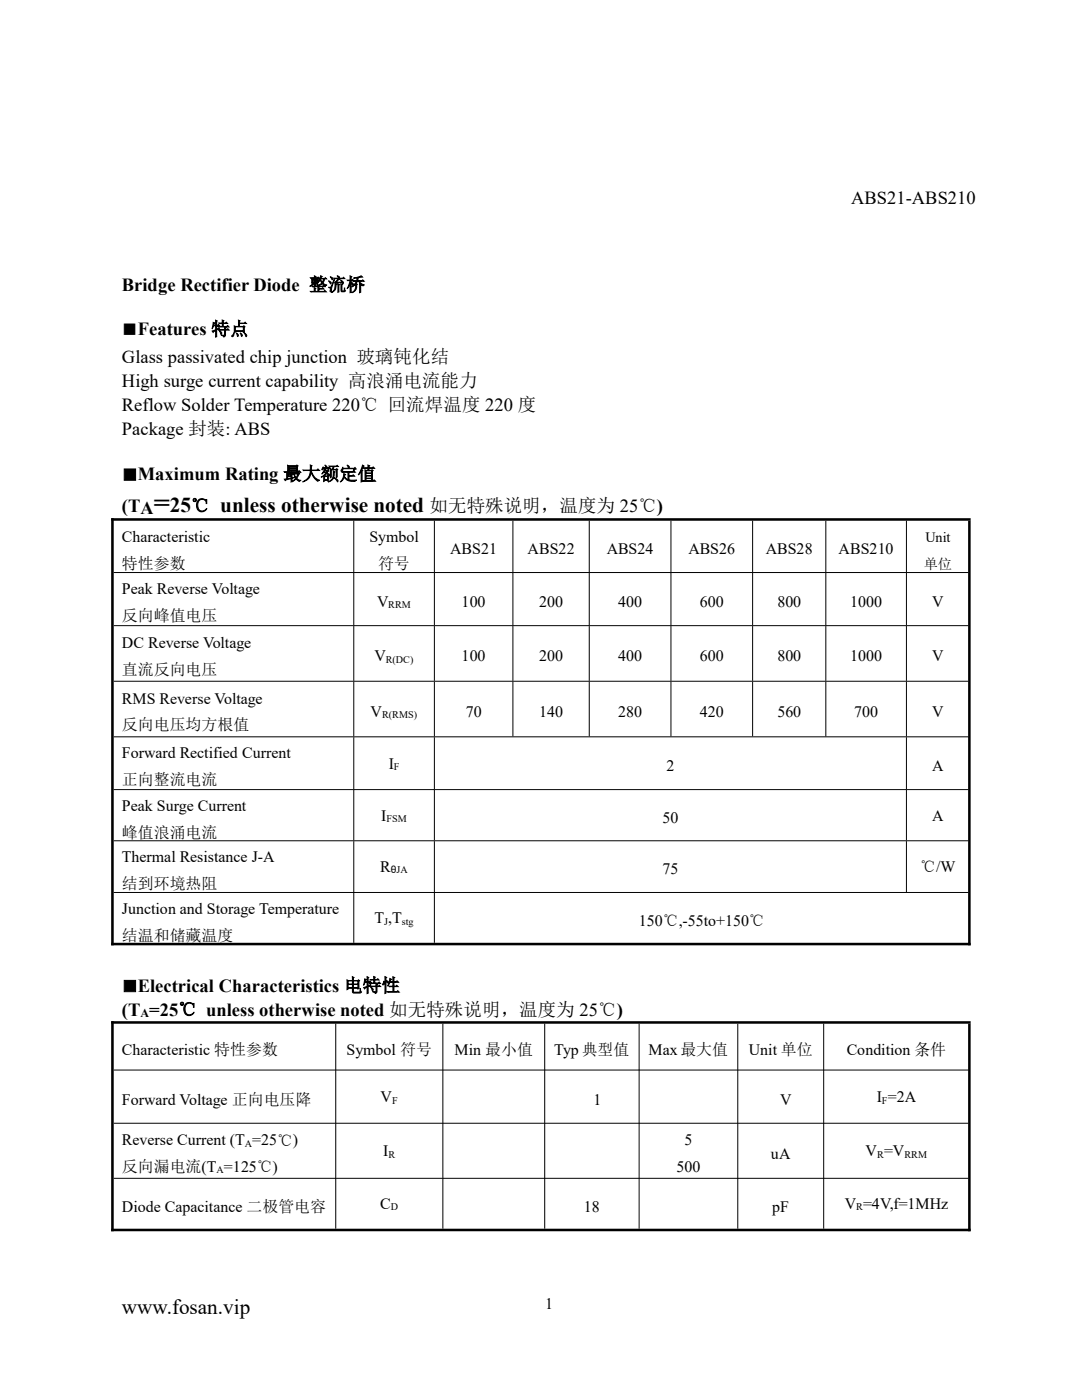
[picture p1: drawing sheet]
<svg xmlns="http://www.w3.org/2000/svg" width="216mm" height="279mm" viewBox="0 0 216 279" stroke-linecap="round" stroke-linejoin="round" font-family="sans-serif">
<defs><g id="words">
<text font-size="5.6" x="30.7" y="102.2">=</text>
<g font-size="4.2">
<text x="33.9" y="102.2">25</text>
<text x="43.9" y="102.2">unless otherwise noted</text>
<text x="24.3" y="262.3">www.fosan.vip</text>
</g>
<g font-size="3.7">
<text x="169.8" y="40.7">ABS21-ABS210</text>
<text x="24.3" y="58.1">Bridge Rectifier Diode 整流桥</text>
<text x="27.5" y="66.9">Features 特点</text>
<text x="24.3" y="72.4">Glass passivated chip junction 玻璃钝化结</text>
<text x="24.3" y="77.1">High surge current capability 高浪涌电流能力</text>
<text x="24.3" y="82">Reflow Solder Temperature 220℃ 回流焊温度 220 度</text>
<text x="24.3" y="86.8">Package 封装: ABS</text>
<text x="27.5" y="95.8">Maximum Rating 最大额定值</text>
<text x="24.3" y="102.2">(TA</text>
<text x="38.1" y="102.2">℃</text>
<text x="85.7" y="102.2">如无特殊说明，温度为 25℃)</text>
<text x="27.5" y="197.9">Electrical Characteristics 电特性</text>
<text x="24.3" y="202.7">(T =25℃ unless otherwise noted 如无特殊说明，温度为 25℃)</text>
</g>
<g font-size="3.2">
<text x="24.3" y="66.9">■</text>
<text x="24.3" y="95.9">■</text>
<text x="24.3" y="108.2">Characteristic</text>
<text x="24.3" y="113.5">特性参数</text>
<text x="73.7" y="108.2">Symbol</text>
<text x="75.4" y="113.5">符号</text>
<text x="89.8" y="110.6">ABS21</text>
<text x="105.3" y="110.6">ABS22</text>
<text x="121.1" y="110.6">ABS24</text>
<text x="137.4" y="110.6">ABS26</text>
<text x="152.8" y="110.6">ABS28</text>
<text x="167.3" y="110.6">ABS210</text>
<text x="24.3" y="118.6">Peak Reverse Voltage</text>
<text x="24.3" y="123.9">反向峰值电压</text>
<text x="75.2" y="121.1">V</text>
<text x="92.1" y="121.1">100</text>
<text x="107.6" y="121.1">200</text>
<text x="123.4" y="121.1">400</text>
<text x="139.7" y="121.1">600</text>
<text x="155.1" y="121.1">800</text>
<text x="169.6" y="121.1">1000</text>
<text x="186" y="121.1">V</text>
<text x="24.3" y="129.3">DC Reverse Voltage</text>
<text x="74.7" y="132">V</text>
<text x="92.1" y="132">100</text>
<text x="107.6" y="132">200</text>
<text x="123.4" y="132">400</text>
<text x="139.7" y="132">600</text>
<text x="155.1" y="132">800</text>
<text x="169.6" y="132">1000</text>
<text x="186" y="132">V</text>
<text x="24.3" y="134.6">直流反向电压</text>
<text x="24.3" y="140.4">RMS Reverse Voltage</text>
<text x="74" y="143.1">V</text>
<text x="92.9" y="143.1">70</text>
<text x="107.6" y="143.1">140</text>
<text x="123.4" y="143.1">280</text>
<text x="139.7" y="143.1">420</text>
<text x="155.1" y="143.1">560</text>
<text x="170.4" y="143.1">700</text>
<text x="186" y="143.1">V</text>
<text x="24.3" y="145.7">反向电压均方根值</text>
<text x="24.3" y="151.4">Forward Rectified Current</text>
<text x="77.6" y="153.4">I</text>
<text x="133" y="153.9">2</text>
<text x="186" y="153.9">A</text>
<text x="24.3" y="156.7">正向整流电流</text>
<text x="24.3" y="161.9">Peak Surge Current</text>
<text x="24.3" y="167.2">峰值浪涌电流</text>
<text x="76.1" y="163.8">I</text>
<text x="132.2" y="164.3">50</text>
<text x="186" y="163.8">A</text>
<text x="24.3" y="172.1">Thermal Resistance J-A</text>
<text x="24.3" y="177.4">结到环境热阻</text>
<text x="75.9" y="174.1">R</text>
<text x="132.2" y="174.5">75</text>
<text x="183.6" y="174.1">℃/W</text>
<text x="24.3" y="182.4">Junction and Storage Temperature</text>
<text x="74.7" y="184.3">T ,T</text>
<text x="127.5" y="184.8">150℃,-55to+150℃</text>
<text x="24.3" y="187.8">结温和储藏温度</text>
<text x="24.3" y="197.9">■</text>
<text x="24.3" y="210.5">Characteristic 特性参数</text>
<text x="69.2" y="210.5">Symbol 符号</text>
<text x="90.7" y="210.5">Min 最小值</text>
<text x="110.6" y="210.5">Typ 典型值</text>
<text x="129.4" y="210.5">Max最大值</text>
<text x="149.4" y="210.5">Unit 单位</text>
<text x="169" y="210.5">Condition 条件</text>
<text x="24.3" y="220.4">Forward Voltage 正向电压降</text>
<text x="75.9" y="220">V</text>
<text x="118.4" y="220.4">1</text>
<text x="155.7" y="220.4">V</text>
<text x="175" y="220">I =2A</text>
<text x="24.3" y="228.6">Reverse Current (T =25℃)</text>
<text x="24.3" y="233.9">反向漏电流(T =125℃)</text>
<text x="76.5" y="230.8">I</text>
<text x="135" y="233.9">500</text>
<text x="136.6" y="228.6">5</text>
<text x="153.8" y="231.2">uA</text>
<text x="172.7" y="230.8">V =V</text>
<text x="24.3" y="241.8">Diode Capacitance 二极管电容</text>
<text x="75.9" y="241.3">C</text>
<text x="116.5" y="241.8">18</text>
<text x="154.1" y="241.8">pF</text>
<text x="168.6" y="241.3">V =4V,f=1MHz</text>
<text x="108.8" y="261.3">1</text>
</g>
<g font-size="2.8">
<text x="184.3" y="113.5">单位</text>
<text x="184.7" y="108.2">Unit</text>
</g>
<text font-size="2.4" x="28" y="203">A</text>
<g font-size="2">
<text x="77.5" y="121.4">RRM</text>
<text x="77" y="132.2">R(DC)</text>
<text x="76.2" y="143.3">R(RMS)</text>
<text x="78.6" y="153.7">F</text>
<text x="77.1" y="164.1">FSM</text>
<text x="78" y="174.3">θJA</text>
<text x="76.6" y="184.5">J</text>
<text x="80.2" y="184.5">stg</text>
<text x="78.2" y="220.2">F</text>
<text x="176" y="220.2">F</text>
<text x="48.9" y="228.8">A</text>
<text x="77.5" y="231">R</text>
<text x="175" y="231">R</text>
<text x="180.5" y="231">RRM</text>
<text x="43.2" y="234.1">A</text>
<text x="78" y="241.6">D</text>
<text x="170.8" y="241.6">R</text>
</g>
</g></defs>
<path d="M22.2 103.7h171.5M22.4 103.4v85.3M193.4 103.9v84.8M22.2 188.4h171.5M22.2 204.1h171.5M22.4 203.8v41.9M193.4 204.3v41.4M22.2 245.5h171.5" fill="none" stroke="#000" stroke-width=".51"/>
<g fill="none" stroke="#000" stroke-width=".2">
<path d="M22.7 114.3h170.5M70.6 103.9v10.3M70.6 114.3v10.5M86.7 103.9v10.3M86.7 114.3v10.5M102.3 103.9v10.3M102.3 114.3v10.5M117.6 103.9v10.3M117.6 114.3v10.5M133.9 103.9v10.3M133.9 114.3v10.5M150.2 103.9v10.3"/>
<path d="M150.2 114.3v10.5M164.8 103.9v10.3M164.8 114.3v10.5M180.9 103.9v10.3M180.9 114.3v10.5M22.7 124.9h170.5M22.7 136h170.5M70.6 124.9v11M70.6 136v11M86.7 124.9v11M86.7 136v11M102.3 124.9v11"/>
<path d="M102.3 136v11M117.6 124.9v11M117.6 136v11M133.9 124.9v11M133.9 136v11M150.2 124.9v11M150.2 136v11M164.8 124.9v11M164.8 136v11M180.9 124.9v11M180.9 136v11M22.7 147.1h170.5"/>
<path d="M22.7 157.6h170.5M70.6 147.1v10.4M70.6 157.7v10M86.7 147.1v10.4M86.7 157.7v10M180.9 147.1v10.4M180.9 157.7v10M22.7 167.8h170.5M22.7 178.1h170.5M70.6 167.9v10.1M70.6 178.2v10M86.7 167.9v10.1"/>
<path d="M86.7 178.2v10M180.9 167.9v10.1M22.7 213.6h170.5M67 204.3v40.9M88.4 204.3v40.9M108.7 204.3v40.9M127.5 204.3v40.9M147.2 204.3v40.9M164.4 204.3v40.9M22.7 224.2h170.5M22.7 235.2h170.5"/>
</g>
<use href="#words"/>
</svg>
